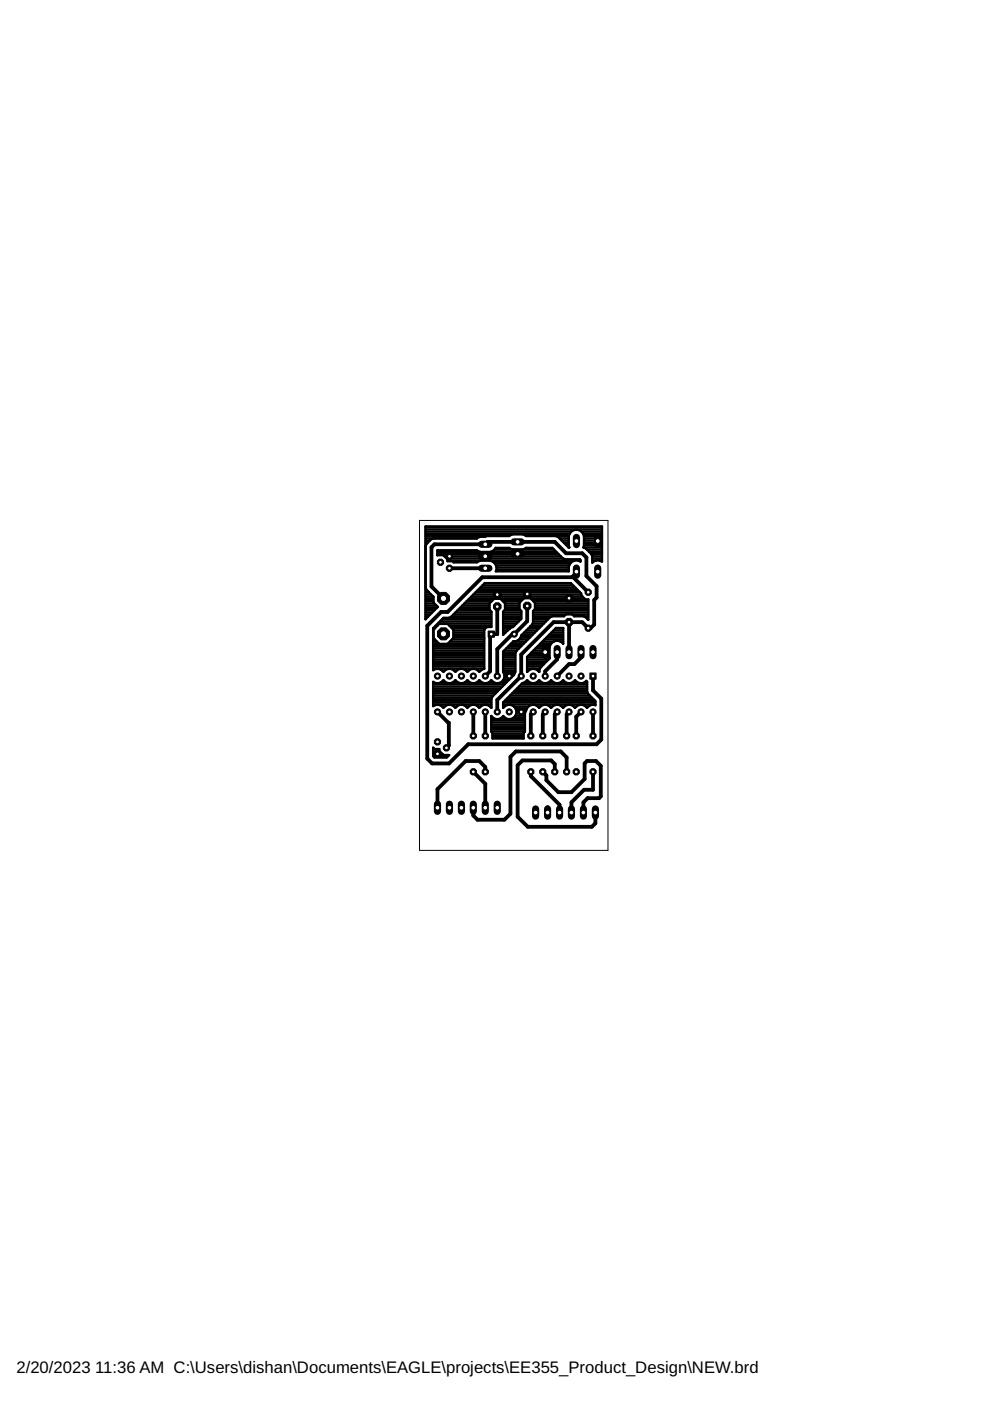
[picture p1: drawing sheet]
<svg xmlns="http://www.w3.org/2000/svg" width="210mm" height="297mm" viewBox="0 0 210 297" stroke-linecap="round" stroke-linejoin="round" font-family="sans-serif">
<defs><g id="words">
<g font-size="3.5">
<text x="3.5" y="291">2/20/2023</text>
<text x="20.2" y="291">11:36 AM C:\Users\dishan\Documents\EAGLE\projects\EE355_Product_Design\NEW.brd</text>
</g>
</g></defs>
<g fill="none" stroke="#000" stroke-width=".8">
<path d="M94 126.9l-2.5-2.5v-8.4l.6-.6h10.8l.5-.5h14.2l2.4 2.4h3.4l.9 .9v3.9l2.2 2.2v2.4l-.5 .5v5.2l-.8 .8h-.5l-1.3-1.3h-6l-6.9 6.9v4.5l-5.1 5.1v2.5M95.3 120.5h7.6M105.4 128.6v5.9h-1.5v7.8l-1 1M111.8 128.5v3.2l-2.8 2.8h-.4l-3.2 3.1v5.7M118.1 138.3v1.5l-2.5 2.5v1M120.6 131.9v6.4M121.4 122.3l3.3 3.3M122.2 121.2l-.3 .6-.6 .6h-19l-7.4 7.4h-1.4l-2.9 2.9v28.1l1 1.1h3.6l4.1-4.1h27.2l1-1v-8.7l-1.8-1.7v-3.1M123.2 138.3v1.1l-1.4 1.4h-1.2l-2.5 2.5M92.8 150.9l2.4 2.3v4.9l-.5 .5M100.4 150.9v5.1M102.9 150.9v5.1"/>
<path d="M113.1 150.9l-.6 .5v4.6M115.6 150.9l-.5 .5v4.6M118.1 150.9l-.5 .5v4.6M120.6 150.9l-.5 .5v4.6M123.2 150.9l-1 1.1v4M125.7 150.9v5.1M100.4 163.6l2.5 2.6v5.1M102.9 163.6v-1l-1.3-1.2h-2.9l-5.9 5.9v4M112.5 163.6v.9l6.1 6.1v1.7M115.1 163.6l.7 .8v1l2.6 2.6h2.8l2.8-2.8v-3.3l.5-.5h1.9l1 1v6.4l-.4 .4h-2.4l-.9 .9v2.2M116.1 171.1v1.2M117.6 163.6v-1.6l-.7-.8h-6.1l-1.1 1v11l2.2 2.1h13.6l.7-.7v-2.3"/>
<path d="M120.1 163.6v-3l-1.2-1.3h-9.5l-1.2 1.2v12l-1.2 1.3h-5.8l-.8-.9v-1.6M125.7 163.6v3.8h-1.9l-2.6 2.7v2.2"/>
</g>
<g fill="none" stroke="#000" stroke-width=".51">
<path d="M90.2 116.1h.1M90.2 113.7h12.9M90.2 118.9h.1M90.2 116.5h.1M90.2 119.9h.1M90.2 119.4h.1M90.2 118.4h.1M90.2 118h.1M90.2 117.5h.1M90.2 117h.1M90.2 115.6h.1M90.2 115.1h.5"/>
<path d="M90.2 114.6h.9M90.2 113.2h30.6M90.2 112.7h30.9M90.2 112.2h37.4M90.2 111.8h37.4M91.9 114.2a3.3 3.3 0 0 0-1.7 1.6M92.7 117.5h25.7M92.7 117h9M94.3 118h24.6M94.7 118.4h24.7M94.9 118.9h6.8M104 117h13.9"/>
<path d="M104.1 118.9h17.6M104.8 116.5h12.7M104.8 119.4h16.2M105.2 119.9h15.5M108.7 116.5l-.8-.3h-2.8l-.5 .6-.6 .2h-2.2l-.7-.3h-8.4v1h1.3l.9 .9v.4h1l.3 .2h4.9l.7-.3h2.2a1.65 1.65 0 0 1 1.3 1.9M110.8 116.5l.7-.3h5.6l2.2 2.2 .5 .2h3.1l.2 .5a1.64 1.64 0 0 0-2.5 1v1h-15.5l.2-.3M117.9 113.7h2.7M118.6 114.2h2M119.1 114.6h1.5M119.6 115.1h1M120.1 115.6h.5M120.6 113.6a1.65 1.65 0 0 1 1.6-1.3 1.65 1.65 0 0 1 1.6 1.3"/>
<path d="M120.6 113.6v2.2l.1 .3h-.2l-2.2-2.3-.4-.2h-6.4l-.7-.3h-2.1l-.8 .3h-4.7l-.4 .2h-1l-.7 .4h-10.9M122.7 118.9h.4M123.3 112.7h4.3M123.7 113.2h3.9M123.7 116.1l.5 .1 1.2 1.3 .2 .5M123.7 116.1h3.9M123.8 113.6v2.2l-.1 .3M123.8 113.7h3.8M123.8 114.2h3.8M123.8 115.6h3.8M123.8 115.1h3.8M123.8 114.6h3.8"/>
<path d="M124.4 116.5h3.2M124.9 117h2.7M125.4 117.5h2.2M125.6 118v1.3a1.6 1.6 0 0 1 2-.2v-7.5h-37.4v19.7M125.6 118.9h.6M125.6 118.4h2M125.6 118h2M127.3 118.9h.3M90.2 131.3h.1M90.2 130.8h.5M90.2 130.3h1M90.2 129.9h1.4"/>
<path d="M90.2 129.4h1.9M90.2 128.9h2.4M90.2 128.4h2.4M90.2 128h1.9M90.2 127.5h1.7M90.2 127h1.7M90.2 126.5h1.7M90.2 126h1.2M90.2 125.6h.7M90.2 125.1h.2M90.2 124.6h.1M90.2 124.1h.1"/>
<path d="M90.2 123.7h.1M90.2 123.2h.1M90.2 122.7h.1M90.2 122.2h.1M90.2 121.8h.1M90.2 121.3h.1M90.2 120.8h.1M90.2 120.3h.1M90.2 124.6l.6 .8M90.8 125.4h.1M90.8 125.4l1.1 1.1v1.3l.9 .9-2.6 2.6M91.8 133.2v8.9a1.53 1.53 0 0 1 2.2 .4 1.54 1.54 0 0 1 2.6 0 1.54 1.54 0 0 1 2.5 0 1.52 1.52 0 0 1 2.5 0l1-.7"/>
<path d="M91.8 139.8h10.9M91.8 139.4h10.9M91.8 138.9h10.9M91.8 138.4h10.9M91.8 137.9h10.9M91.8 137.5h10.9M91.8 137h10.9M91.8 136.5h1.3M91.8 136h.8M91.8 135.6h.4M91.8 135.1h.1M91.8 134.6h.1"/>
<path d="M91.8 134.1h.1M91.8 133.7h.1M91.8 133.2h.4M92.3 132.7h.4M92.8 132.2h11.4M93.1 132.3l-1.2 1.2v1.8l1.2 1.2h1.8l1.2-1.2v-1.8l-1.2-1.2M93.3 131.8h10.9M93.7 131.3h10.5M94.9 136.5h7.8M95.3 132.7h8.9M95.4 136h7.3M95.6 130.8l7.2-7.2h18.2l2.2 2.2v.4l.9 .9h.6v4.3l-.5-.5-.5-.2h-1.9l-.5-.4h-1.3l-.4 .4h-2.5l-.5 .2-7.1 7.1-.2 .5v4l-.3 .6-4.6 4.6-.2 .5v1.9"/>
<path d="M95.6 130.8l-.5 .2h-1.1l-2.2 2.2M95.6 130.8h8.6M95.8 133.2h7.1M95.9 135.6h6.8M96.1 130.3h8.1M96.1 135.1h6.6M96.1 134.6h6.6M96.1 134.1h6.6M96.1 133.7h6.6M96.6 129.9h7.6M97 129.4h6.9M97.5 128.9h6.3"/>
<path d="M98 128.4h5.8M98.5 128h5.3M99 127.5h5.2M99.4 127h5.3M99.9 126.5h23.6M100.4 126h22.8M100.9 125.6h22.1M101.3 125.1h21.2M101.8 124.6h20.2M102.3 124.1h19.2M102.8 123.7h18.3M103.8 127.9v1.4l.4 .4v3.2l-1.2 .2-.3 .5-.1 8.2"/>
<path d="M103.8 127.9l1-.9h1.3l1 .9M105.3 120.8h15.3M105.3 120.3h15.3M106.2 127h4.7M106.6 127.5h3.8M106.7 132.2h2.8M106.7 139.8h2.6M106.7 139.4h2.6M106.7 138.9h2.6M106.7 138.4h2.6M106.7 134.1h.4M106.7 133.7h.9"/>
<path d="M106.7 133.2h1.5M106.7 132.7h2.3M106.7 131.8h3.3M106.7 131.3h3.7M106.7 130.8h3.8M106.7 130.3h3.8M106.7 129.9h3.8M106.9 137.9h2.7M107 129.4h3.3M107.1 127.9v1.4l-.4 .4v4.9l1.5-1.4 .6-.3 1.7-1.7v-1.6l-.4-.4v-1.4l1-1h1.4l.9 1v1.4l-.4 .4v2.4l-.2 .4-2.2 2.3a1.5 1.5 0 0 1-1.7 1.3l-2.2 2.1v4.4a1.47 1.47 0 0 1-.4 2.1M107.1 128.9h3M107.1 128.4h3"/>
<path d="M107.1 128h3M107.4 137.5h2.6M107.8 137h2.7M108.3 136.5h2.7M108.8 136h2.7M110.1 135.6h1.8M110.4 135.1h2M110.6 134.6h2.3M111.1 134.1h2.3M111.6 133.7h2.2M111.8 139.8h4.5M111.8 139.4h4.7"/>
<path d="M112.1 133.2h2.2M112.1 138.9h4.4M112.5 132.8h.1M112.5 132.7h2.3M112.6 138.4h3.9M112.6 127h11.4M112.9 132.2h2.4M113 131.8h2.7M113 131.3h3.2M113 130.8h3.8M113 130.3h6.9M113 129.9h11.7"/>
<path d="M113.1 137.9h3.4M113.1 127.5h11.6M113.2 129.4h11.5M113.4 128.9h11.3M113.4 128.4h11.3M113.4 128h11.3M113.6 137.5h2.9M114 137h2.6M114.5 136.5h2.3M115 136h2.4M115.5 135.6h3.9M116 135.1h3.4"/>
<path d="M116.4 134.6h3M116.5 139.3v-2.1a1.63 1.63 0 0 1 1.2-1.3 1.63 1.63 0 0 1 1.7 .6v-3.3h-1.5l-6.1 6.1v3.2a1.57 1.57 0 0 1 2.5 0M116.5 139.3l.1 .2-1.7 1.7M116.9 134.1h2.5M117.4 133.7h2M117.9 133.2h1.5M118.8 136h.6M121.4 130.3h3.3M124.1 130.8h.6M124.6 131.3h.1M91.8 158.5l.3 .3h1v.4l.9 .9h1.2l-.5 .5h-2.6l-.3-.3zM91.8 159.8h2"/>
<path d="M91.8 159.4h1.5M91.8 158.9h1.3M91.8 149.4h12.4M91.8 148.9h12.4M91.8 148.4h12.4M91.8 147.9h12.5M91.8 147.5h12.8M91.8 147h13.3M91.8 146.5h13.8M91.8 146h14.2M91.8 145.6h14.7M91.8 145.1h15.2"/>
<path d="M91.8 144.6h.1M91.8 141.8h10.9M91.8 141.3h10.9M91.8 140.8h10.9M91.8 140.3h10.9M91.9 149.7a1.55 1.55 0 0 1 2.1 .4 1.54 1.54 0 0 1 2.6 0 1.54 1.54 0 0 1 2.5 0 1.52 1.52 0 0 1 2.5 0 1.55 1.55 0 0 1 2.6 0M91.9 144.6l.6 .2h.5l.6-.2M91.9 144.6l-.1 5.1M91.9 149.7h-.1M93.6 144.6l.4-.4 .4 .4M93.6 144.6h.8M93.8 149.8h.5"/>
<path d="M93.8 142.2h.5M94.4 144.6l.6 .2h.6l.5-.2M96.1 144.6l.5-.4 .4 .4M96.2 144.6h.8M96.3 149.8h.5M96.3 142.2h.5M97 144.6l.5 .2h.6l.6-.2M98.7 144.6l.4-.4 .4 .4M98.7 144.6h.8M98.8 149.8h.5M98.8 142.2h.5M99.5 144.6l.6 .2h.6l.5-.2"/>
<path d="M101.2 144.6l.4-.4 .4 .4M101.2 144.6h.8M101.4 149.8h.5M101.4 142.2h.5M102 144.6l.6 .2h.6l.6-.2M102.6 141.8h.1M103.8 144.6l.4-.4 .4 .4M103.8 144.6h.8M103.9 149.8h.3M104.2 155.1h7.1M104.2 154.6h7.1M104.2 154.1h7.1"/>
<path d="M104.2 153.6h7.1M104.2 153.2h7.1M104.2 152.7h7.1M104.2 152.2h.4M104.2 150.1h.1M104.4 156h6.6M104.4 155.6h6.6M104.6 152.2l.5 .3h.6l.6-.3M104.6 144.6l.5 .2h.6l.6-.2M106.3 152.2l.4-.4 .4 .4M106.3 152.2h.8M106.3 144.6h1.2"/>
<path d="M106.7 150.1h.1M106.7 149.8h.2M106.7 149.4h19.5M106.7 142.2h2.6M106.7 141.8h2.6M106.7 141.3h2.6M106.7 140.8h2.6M106.7 140.3h2.6M106.7 150.1a1.55 1.55 0 0 1 2.4-.2 1.55 1.55 0 0 1-.3 2.3M106.7 148.9h19.5M106.7 144.1h1.2M106.8 142.7h2.3"/>
<path d="M106.9 143.7h1.5M107 143.2h1.9M107.1 152.2l.6 .3h.6l.5-.3M107.2 148.4h18.8M107.7 147.9h17.8M108.2 147.5h16.9M108.6 147h16M108.8 152.2h2.5M109 149.8h3M109.1 146.5h15.4M109.3 151.7h2M109.3 150.3h2.4"/>
<path d="M109.5 151.3h1.8M109.5 150.8h2M109.6 146h14.9M110.1 145.6h14.4M110.5 145.1h14M110.8 144.8l-4.1 4.1v1.2M110.8 144.8h.1M111.4 144.6l-.6 .2M111.4 144.6l.4-.4 .4 .4M111.4 144.6h.8M111.8 142.2h.2M111.8 141.8h2.7"/>
<path d="M111.8 141.3h3.1M111.8 140.8h3.5M111.8 140.3h4M112.2 144.6l.6 .2h.5l.6-.2M113.9 144.6l.4-.4 .4 .4M113.9 144.6h.8M114.1 149.8h.5M114.1 142.2h.2M114.3 142.5h.1M114.7 144.6l.6 .2h.6l.5-.2M114.9 141.2l-.4 .4-.2 .9M116.4 144.6l.5-.4 .4 .4"/>
<path d="M116.5 144.6h.8M116.6 149.8h.5M117.3 144.6l.5 .2h.6l.6-.2M119 144.6l.4-.4 .4 .4M119 144.6h.8M119.1 149.8h.5M119.8 144.6l.6 .2h.6l.5-.2M121.5 144.6l.4-.4 .4 .4M121.5 144.6h.8M121.7 149.8h.5M122.3 144.6l.6 .2h.6l.6-.2M124.1 144.6l.2-.2 .2 .2"/>
<path d="M124.1 144.6h.4M124.2 149.8h.5M124.5 144.6v2l.2 .5 1.5 1.6v.8a1.47 1.47 0 0 0-1.7 .6 1.54 1.54 0 0 0-2.6 0 1.52 1.52 0 0 0-2.5 0 1.55 1.55 0 0 0-2.5 0 1.55 1.55 0 0 0-2.6 0 1.58 1.58 0 0 0-1.6-.6 1.58 1.58 0 0 0-1.2 1.2l-.2 .5v3.9l-.3 .3v1.1h-6.6v-1.1l-.2-.3v-3.3l.4 .4M91.8 160.3h3.2"/>
</g>
<circle cx="111.8" cy="125.9" r=".87" fill="#000" stroke="#000" stroke-width=".21"/>
<circle cx="111.8" cy="125.9" r=".4" fill="#fff" stroke="#000" stroke-width=".21"/>
<circle cx="111.8" cy="128.5" r=".87" fill="#000" stroke="#000" stroke-width=".21"/>
<circle cx="111.8" cy="128.5" r=".4" fill="#fff" stroke="#000" stroke-width=".21"/>
<circle cx="105.4" cy="126.1" r=".87" fill="#000" stroke="#000" stroke-width=".21"/>
<circle cx="105.4" cy="126.1" r=".4" fill="#fff" stroke="#000" stroke-width=".21"/>
<circle cx="105.4" cy="128.6" r=".87" fill="#000" stroke="#000" stroke-width=".21"/>
<circle cx="105.4" cy="128.6" r=".4" fill="#fff" stroke="#000" stroke-width=".21"/>
<circle cx="120.6" cy="131.9" r=".87" fill="#000" stroke="#000" stroke-width=".21"/>
<circle cx="120.6" cy="131.9" r=".4" fill="#fff" stroke="#000" stroke-width=".21"/>
<circle cx="120.6" cy="126.8" r=".87" fill="#000" stroke="#000" stroke-width=".21"/>
<circle cx="120.6" cy="126.8" r=".4" fill="#fff" stroke="#000" stroke-width=".21"/>
<circle cx="117.6" cy="156" r=".71" fill="#000" stroke="#000" stroke-width=".21"/>
<circle cx="117.6" cy="156" r=".4" fill="#fff" stroke="#000" stroke-width=".21"/>
<circle cx="117.6" cy="163.6" r=".71" fill="#000" stroke="#000" stroke-width=".21"/>
<circle cx="117.6" cy="163.6" r=".4" fill="#fff" stroke="#000" stroke-width=".21"/>
<circle cx="115.1" cy="156" r=".71" fill="#000" stroke="#000" stroke-width=".21"/>
<circle cx="115.1" cy="156" r=".4" fill="#fff" stroke="#000" stroke-width=".21"/>
<circle cx="115.1" cy="163.6" r=".71" fill="#000" stroke="#000" stroke-width=".21"/>
<circle cx="115.1" cy="163.6" r=".4" fill="#fff" stroke="#000" stroke-width=".21"/>
<circle cx="125.7" cy="156" r=".71" fill="#000" stroke="#000" stroke-width=".21"/>
<circle cx="125.7" cy="156" r=".4" fill="#fff" stroke="#000" stroke-width=".21"/>
<circle cx="125.7" cy="163.6" r=".71" fill="#000" stroke="#000" stroke-width=".21"/>
<circle cx="125.7" cy="163.6" r=".4" fill="#fff" stroke="#000" stroke-width=".21"/>
<circle cx="112.5" cy="156" r=".71" fill="#000" stroke="#000" stroke-width=".21"/>
<circle cx="112.5" cy="156" r=".4" fill="#fff" stroke="#000" stroke-width=".21"/>
<circle cx="112.5" cy="163.6" r=".71" fill="#000" stroke="#000" stroke-width=".21"/>
<circle cx="112.5" cy="163.6" r=".4" fill="#fff" stroke="#000" stroke-width=".21"/>
<circle cx="122.2" cy="156" r=".71" fill="#000" stroke="#000" stroke-width=".21"/>
<circle cx="122.2" cy="156" r=".4" fill="#fff" stroke="#000" stroke-width=".21"/>
<circle cx="122.2" cy="163.6" r=".71" fill="#000" stroke="#000" stroke-width=".21"/>
<circle cx="122.2" cy="163.6" r=".4" fill="#fff" stroke="#000" stroke-width=".21"/>
<circle cx="100.4" cy="163.6" r=".71" fill="#000" stroke="#000" stroke-width=".21"/>
<circle cx="100.4" cy="163.6" r=".4" fill="#fff" stroke="#000" stroke-width=".21"/>
<circle cx="100.4" cy="156" r=".71" fill="#000" stroke="#000" stroke-width=".21"/>
<circle cx="100.4" cy="156" r=".4" fill="#fff" stroke="#000" stroke-width=".21"/>
<circle cx="120.1" cy="163.6" r=".71" fill="#000" stroke="#000" stroke-width=".21"/>
<circle cx="120.1" cy="163.6" r=".4" fill="#fff" stroke="#000" stroke-width=".21"/>
<circle cx="120.1" cy="156" r=".71" fill="#000" stroke="#000" stroke-width=".21"/>
<circle cx="120.1" cy="156" r=".4" fill="#fff" stroke="#000" stroke-width=".21"/>
<circle cx="102.9" cy="163.6" r=".71" fill="#000" stroke="#000" stroke-width=".21"/>
<circle cx="102.9" cy="163.6" r=".4" fill="#fff" stroke="#000" stroke-width=".21"/>
<circle cx="102.9" cy="156" r=".71" fill="#000" stroke="#000" stroke-width=".21"/>
<circle cx="102.9" cy="156" r=".4" fill="#fff" stroke="#000" stroke-width=".21"/>
<circle cx="124.7" cy="125.6" r=".71" fill="#000" stroke="#000" stroke-width=".21"/>
<circle cx="124.7" cy="125.6" r=".4" fill="#fff" stroke="#000" stroke-width=".21"/>
<circle cx="124.7" cy="133.2" r=".71" fill="#000" stroke="#000" stroke-width=".21"/>
<circle cx="124.7" cy="133.2" r=".4" fill="#fff" stroke="#000" stroke-width=".21"/>
<path d="M122.2 120.4v1.6" fill="none" stroke="#000" stroke-width="1.5"/>
<circle cx="122.2" cy="121.2" r=".51" fill="#fff" stroke="#000" stroke-width=".21"/>
<path d="M126.7 120.4v1.6" fill="none" stroke="#000" stroke-width="1.5"/>
<circle cx="126.7" cy="121.2" r=".51" fill="#fff" stroke="#000" stroke-width=".21"/>
<path d="M122.2 113.9v1.6" fill="none" stroke="#000" stroke-width="1.5"/>
<circle cx="122.2" cy="114.7" r=".51" fill="#fff" stroke="#000" stroke-width=".21"/>
<path d="M126.7 113.9v1.6" fill="none" stroke="#000" stroke-width="1.5"/>
<circle cx="126.7" cy="114.7" r=".51" fill="#fff" stroke="#000" stroke-width=".21"/>
<circle cx="94" cy="126.9" r="1.38" fill="#000" stroke="#000" stroke-width=".21"/>
<circle cx="94" cy="126.9" r=".66" fill="#fff" stroke="#000" stroke-width=".21"/>
<circle cx="94" cy="134.4" r="1.38" fill="#000" stroke="#000" stroke-width=".21"/>
<circle cx="94" cy="134.4" r=".66" fill="#fff" stroke="#000" stroke-width=".21"/>
<path d="M126.2 171.5v1.5" fill="none" stroke="#000" stroke-width="1.5"/>
<circle cx="126.2" cy="172.3" r=".51" fill="#fff" stroke="#000" stroke-width=".21"/>
<path d="M123.7 171.5v1.5" fill="none" stroke="#000" stroke-width="1.5"/>
<circle cx="123.7" cy="172.3" r=".51" fill="#fff" stroke="#000" stroke-width=".21"/>
<path d="M121.2 171.5v1.5" fill="none" stroke="#000" stroke-width="1.5"/>
<circle cx="121.2" cy="172.3" r=".51" fill="#fff" stroke="#000" stroke-width=".21"/>
<path d="M118.6 171.5v1.5" fill="none" stroke="#000" stroke-width="1.5"/>
<circle cx="118.6" cy="172.3" r=".51" fill="#fff" stroke="#000" stroke-width=".21"/>
<path d="M116.1 171.5v1.5" fill="none" stroke="#000" stroke-width="1.5"/>
<circle cx="116.1" cy="172.3" r=".51" fill="#fff" stroke="#000" stroke-width=".21"/>
<path d="M113.6 171.5v1.5" fill="none" stroke="#000" stroke-width="1.5"/>
<circle cx="113.6" cy="172.3" r=".51" fill="#fff" stroke="#000" stroke-width=".21"/>
<path d="M92.8 170.5v1.5" fill="none" stroke="#000" stroke-width="1.5"/>
<circle cx="92.8" cy="171.3" r=".51" fill="#fff" stroke="#000" stroke-width=".21"/>
<path d="M95.3 170.5v1.5" fill="none" stroke="#000" stroke-width="1.5"/>
<circle cx="95.3" cy="171.3" r=".51" fill="#fff" stroke="#000" stroke-width=".21"/>
<path d="M97.8 170.5v1.5" fill="none" stroke="#000" stroke-width="1.5"/>
<circle cx="97.8" cy="171.3" r=".51" fill="#fff" stroke="#000" stroke-width=".21"/>
<path d="M100.4 170.5v1.5" fill="none" stroke="#000" stroke-width="1.5"/>
<circle cx="100.4" cy="171.3" r=".51" fill="#fff" stroke="#000" stroke-width=".21"/>
<path d="M102.9 170.5v1.5" fill="none" stroke="#000" stroke-width="1.5"/>
<circle cx="102.9" cy="171.3" r=".51" fill="#fff" stroke="#000" stroke-width=".21"/>
<path d="M105.4 170.5v1.5" fill="none" stroke="#000" stroke-width="1.5"/>
<circle cx="105.4" cy="171.3" r=".51" fill="#fff" stroke="#000" stroke-width=".21"/>
<path d="M115.6 137.5v1.5" fill="none" stroke="#000" stroke-width="1.5"/>
<circle cx="115.6" cy="138.3" r=".51" fill="#fff" stroke="#000" stroke-width=".21"/>
<path d="M118.1 137.5v1.5" fill="none" stroke="#000" stroke-width="1.5"/>
<circle cx="118.1" cy="138.3" r=".51" fill="#fff" stroke="#000" stroke-width=".21"/>
<path d="M120.6 137.5v1.5" fill="none" stroke="#000" stroke-width="1.5"/>
<circle cx="120.6" cy="138.3" r=".51" fill="#fff" stroke="#000" stroke-width=".21"/>
<path d="M123.2 137.5v1.5" fill="none" stroke="#000" stroke-width="1.5"/>
<circle cx="123.2" cy="138.3" r=".51" fill="#fff" stroke="#000" stroke-width=".21"/>
<path d="M125.7 137.5v1.5" fill="none" stroke="#000" stroke-width="1.5"/>
<circle cx="125.7" cy="138.3" r=".51" fill="#fff" stroke="#000" stroke-width=".21"/>
<path d="M102.1 120.5h1.6" fill="none" stroke="#000" stroke-width="1.5"/>
<circle cx="102.9" cy="120.5" r=".51" fill="#fff" stroke="#000" stroke-width=".21"/>
<path d="M102.1 117.9h1.6" fill="none" stroke="#000" stroke-width="1.5"/>
<circle cx="102.9" cy="117.9" r=".51" fill="#fff" stroke="#000" stroke-width=".21"/>
<path d="M102.1 115.4h1.6" fill="none" stroke="#000" stroke-width="1.5"/>
<circle cx="102.9" cy="115.4" r=".51" fill="#fff" stroke="#000" stroke-width=".21"/>
<circle cx="92.8" cy="159.8" r=".71" fill="#000" stroke="#000" stroke-width=".21"/>
<circle cx="92.8" cy="159.8" r=".4" fill="#fff" stroke="#000" stroke-width=".21"/>
<circle cx="94.7" cy="158.6" r=".71" fill="#000" stroke="#000" stroke-width=".21"/>
<circle cx="94.7" cy="158.6" r=".4" fill="#fff" stroke="#000" stroke-width=".21"/>
<circle cx="92.8" cy="157.3" r=".71" fill="#000" stroke="#000" stroke-width=".21"/>
<circle cx="92.8" cy="157.3" r=".4" fill="#fff" stroke="#000" stroke-width=".21"/>
<circle cx="95.3" cy="117.9" r=".71" fill="#000" stroke="#000" stroke-width=".21"/>
<circle cx="95.3" cy="117.9" r=".4" fill="#fff" stroke="#000" stroke-width=".21"/>
<circle cx="93.4" cy="119.2" r=".71" fill="#000" stroke="#000" stroke-width=".21"/>
<circle cx="93.4" cy="119.2" r=".4" fill="#fff" stroke="#000" stroke-width=".21"/>
<circle cx="95.3" cy="120.5" r=".71" fill="#000" stroke="#000" stroke-width=".21"/>
<circle cx="95.3" cy="120.5" r=".4" fill="#fff" stroke="#000" stroke-width=".21"/>
<path d="M125.1 142.7h1.3v1.3h-1.3z" fill="#000" stroke="#000" stroke-width=".21"/>
<circle cx="125.7" cy="143.3" r=".4" fill="#fff" stroke="#000" stroke-width=".21"/>
<circle cx="123.2" cy="143.3" r=".66" fill="#000" stroke="#000" stroke-width=".21"/>
<circle cx="123.2" cy="143.3" r=".4" fill="#fff" stroke="#000" stroke-width=".21"/>
<circle cx="120.6" cy="143.3" r=".66" fill="#000" stroke="#000" stroke-width=".21"/>
<circle cx="120.6" cy="143.3" r=".4" fill="#fff" stroke="#000" stroke-width=".21"/>
<circle cx="118.1" cy="143.3" r=".66" fill="#000" stroke="#000" stroke-width=".21"/>
<circle cx="118.1" cy="143.3" r=".4" fill="#fff" stroke="#000" stroke-width=".21"/>
<circle cx="115.6" cy="143.3" r=".66" fill="#000" stroke="#000" stroke-width=".21"/>
<circle cx="115.6" cy="143.3" r=".4" fill="#fff" stroke="#000" stroke-width=".21"/>
<circle cx="113.1" cy="143.3" r=".66" fill="#000" stroke="#000" stroke-width=".21"/>
<circle cx="113.1" cy="143.3" r=".4" fill="#fff" stroke="#000" stroke-width=".21"/>
<circle cx="110.5" cy="143.3" r=".66" fill="#000" stroke="#000" stroke-width=".21"/>
<circle cx="110.5" cy="143.3" r=".4" fill="#fff" stroke="#000" stroke-width=".21"/>
<circle cx="108" cy="143.3" r=".66" fill="#000" stroke="#000" stroke-width=".21"/>
<circle cx="108" cy="143.3" r=".4" fill="#fff" stroke="#000" stroke-width=".21"/>
<circle cx="105.4" cy="143.3" r=".66" fill="#000" stroke="#000" stroke-width=".21"/>
<circle cx="105.4" cy="143.3" r=".4" fill="#fff" stroke="#000" stroke-width=".21"/>
<circle cx="102.9" cy="143.3" r=".66" fill="#000" stroke="#000" stroke-width=".21"/>
<circle cx="102.9" cy="143.3" r=".4" fill="#fff" stroke="#000" stroke-width=".21"/>
<circle cx="100.4" cy="143.3" r=".66" fill="#000" stroke="#000" stroke-width=".21"/>
<circle cx="100.4" cy="143.3" r=".4" fill="#fff" stroke="#000" stroke-width=".21"/>
<circle cx="97.8" cy="143.3" r=".66" fill="#000" stroke="#000" stroke-width=".21"/>
<circle cx="97.8" cy="143.3" r=".4" fill="#fff" stroke="#000" stroke-width=".21"/>
<circle cx="95.3" cy="143.3" r=".66" fill="#000" stroke="#000" stroke-width=".21"/>
<circle cx="95.3" cy="143.3" r=".4" fill="#fff" stroke="#000" stroke-width=".21"/>
<circle cx="92.8" cy="143.3" r=".66" fill="#000" stroke="#000" stroke-width=".21"/>
<circle cx="92.8" cy="143.3" r=".4" fill="#fff" stroke="#000" stroke-width=".21"/>
<circle cx="92.8" cy="150.9" r=".66" fill="#000" stroke="#000" stroke-width=".21"/>
<circle cx="92.8" cy="150.9" r=".4" fill="#fff" stroke="#000" stroke-width=".21"/>
<circle cx="95.3" cy="150.9" r=".66" fill="#000" stroke="#000" stroke-width=".21"/>
<circle cx="95.3" cy="150.9" r=".4" fill="#fff" stroke="#000" stroke-width=".21"/>
<circle cx="97.8" cy="150.9" r=".66" fill="#000" stroke="#000" stroke-width=".21"/>
<circle cx="97.8" cy="150.9" r=".4" fill="#fff" stroke="#000" stroke-width=".21"/>
<circle cx="100.4" cy="150.9" r=".66" fill="#000" stroke="#000" stroke-width=".21"/>
<circle cx="100.4" cy="150.9" r=".4" fill="#fff" stroke="#000" stroke-width=".21"/>
<circle cx="102.9" cy="150.9" r=".66" fill="#000" stroke="#000" stroke-width=".21"/>
<circle cx="102.9" cy="150.9" r=".4" fill="#fff" stroke="#000" stroke-width=".21"/>
<circle cx="105.4" cy="150.9" r=".66" fill="#000" stroke="#000" stroke-width=".21"/>
<circle cx="105.4" cy="150.9" r=".4" fill="#fff" stroke="#000" stroke-width=".21"/>
<circle cx="108" cy="150.9" r=".66" fill="#000" stroke="#000" stroke-width=".21"/>
<circle cx="108" cy="150.9" r=".4" fill="#fff" stroke="#000" stroke-width=".21"/>
<circle cx="110.5" cy="150.9" r=".66" fill="#000" stroke="#000" stroke-width=".21"/>
<circle cx="110.5" cy="150.9" r=".4" fill="#fff" stroke="#000" stroke-width=".21"/>
<circle cx="113.1" cy="150.9" r=".66" fill="#000" stroke="#000" stroke-width=".21"/>
<circle cx="113.1" cy="150.9" r=".4" fill="#fff" stroke="#000" stroke-width=".21"/>
<circle cx="115.6" cy="150.9" r=".66" fill="#000" stroke="#000" stroke-width=".21"/>
<circle cx="115.6" cy="150.9" r=".4" fill="#fff" stroke="#000" stroke-width=".21"/>
<circle cx="118.1" cy="150.9" r=".66" fill="#000" stroke="#000" stroke-width=".21"/>
<circle cx="118.1" cy="150.9" r=".4" fill="#fff" stroke="#000" stroke-width=".21"/>
<circle cx="120.6" cy="150.9" r=".66" fill="#000" stroke="#000" stroke-width=".21"/>
<circle cx="120.6" cy="150.9" r=".4" fill="#fff" stroke="#000" stroke-width=".21"/>
<circle cx="123.2" cy="150.9" r=".66" fill="#000" stroke="#000" stroke-width=".21"/>
<circle cx="123.2" cy="150.9" r=".4" fill="#fff" stroke="#000" stroke-width=".21"/>
<circle cx="125.7" cy="150.9" r=".66" fill="#000" stroke="#000" stroke-width=".21"/>
<circle cx="125.7" cy="150.9" r=".4" fill="#fff" stroke="#000" stroke-width=".21"/>
<path d="M103.5 133.8h1.3v1.3h-1.3z" fill="#000" stroke="#000" stroke-width=".21"/>
<circle cx="104.2" cy="134.5" r=".4" fill="#fff" stroke="#000" stroke-width=".21"/>
<circle cx="109" cy="134.5" r=".66" fill="#000" stroke="#000" stroke-width=".21"/>
<circle cx="109" cy="134.5" r=".4" fill="#fff" stroke="#000" stroke-width=".21"/>
<path d="M109 114.9h1.5" fill="none" stroke="#000" stroke-width="1.5"/>
<circle cx="109.7" cy="114.9" r=".51" fill="#fff" stroke="#000" stroke-width=".21"/>
<path d="M109 117.4h1.5" fill="none" stroke="#000" stroke-width="1.5"/>
<circle cx="109.7" cy="117.4" r=".51" fill="#fff" stroke="#000" stroke-width=".21"/>
<path d="M88.9 110.3h40v70h-40z" fill="none" stroke="#000" stroke-width=".21"/>
<use href="#words"/>
</svg>
